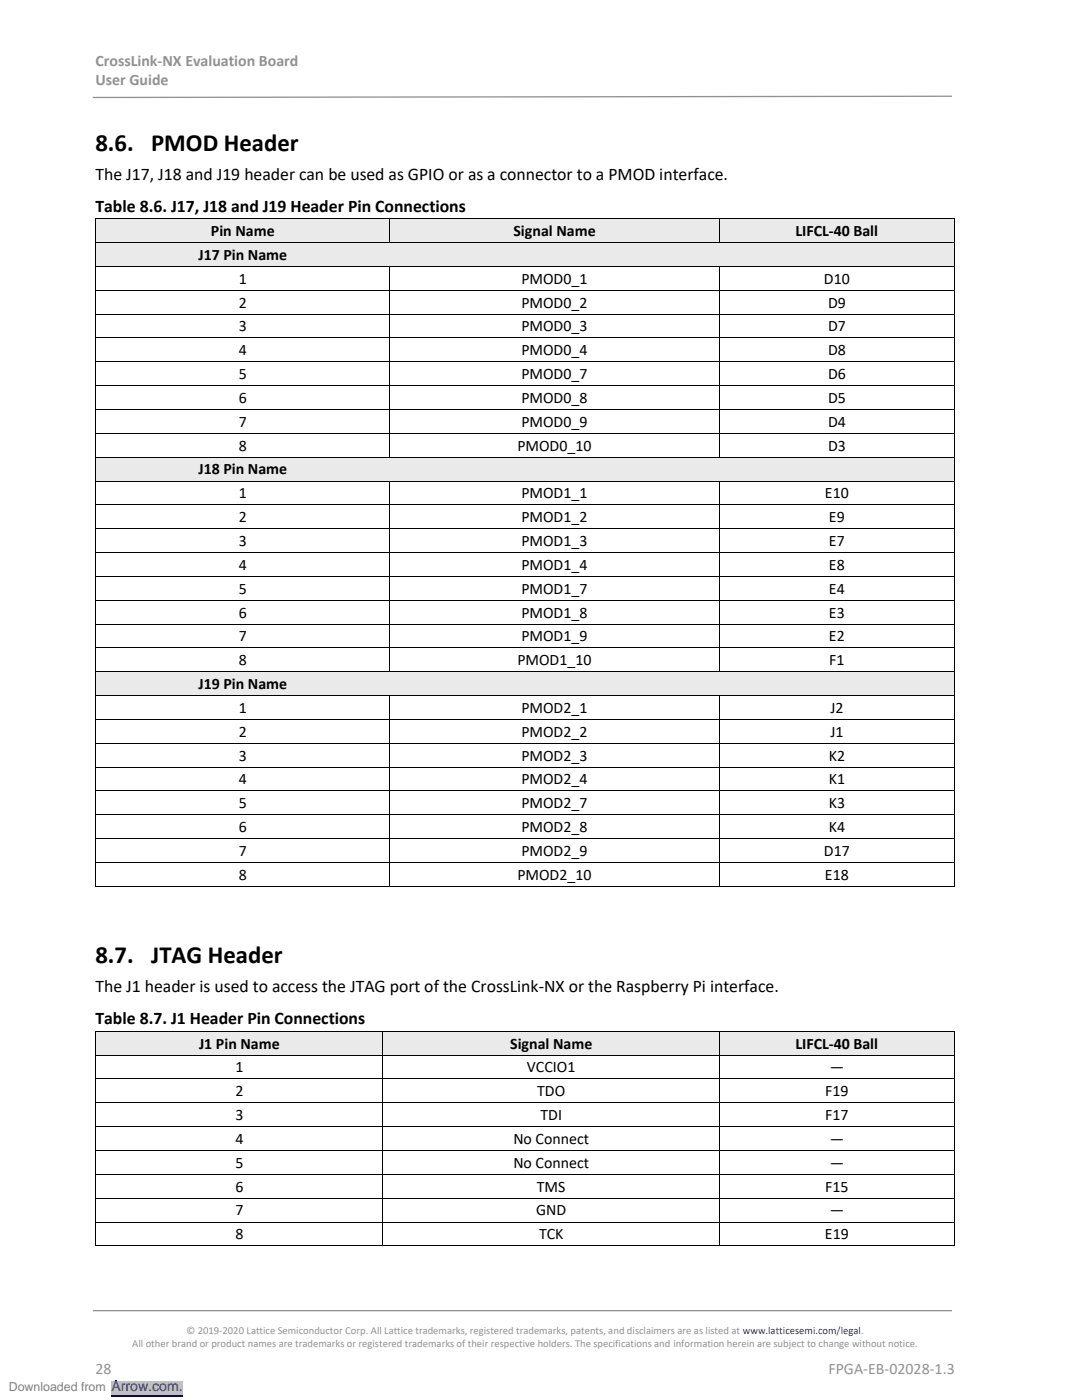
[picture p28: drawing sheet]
<svg xmlns="http://www.w3.org/2000/svg" width="216mm" height="279mm" viewBox="0 0 216 279" stroke-linecap="round" stroke-linejoin="round" font-family="sans-serif">
<defs><g id="words">
<g font-size="4.9">
<text x="19" y="30.1">8.6.</text>
<text x="30.2" y="30.1">PMOD Header</text>
<text x="19" y="192.2">8.7.</text>
<text x="30.2" y="192.2">JTAG Header</text>
</g>
<g font-size="3.5">
<text x="19" y="35.8">The J17, J18 and J19 header can be used as GPIO or as a connector to a PMOD interface.</text>
<text x="19" y="42.2">Table 8.6. J17, J18 and J19 Header Pin Connections</text>
<text x="19" y="198">The J1 header is used to access the JTAG port of the CrossLink-NX or the Raspberry Pi interface.</text>
<text x="19" y="204.4">Table 8.7. J1 Header Pin Connections</text>
</g>
<g font-size="3.2" fill="#919195">
<text x="19" y="13.2">CrossLink-NX Evaluation Board</text>
<text x="19" y="17.1">User Guide</text>
<text x="19" y="274.2">28</text>
<text x="165.3" y="274.2">FPGA-EB-02028-1.3</text>
</g>
<g font-size="3.2">
<text x="42.1" y="47.1">Pin Name</text>
<text x="102.5" y="47.1">Signal Name</text>
<text x="158.7" y="47.1">LIFCL-40 Ball</text>
<text x="39.6" y="51.9">J17 Pin Name</text>
<text x="47.7" y="56.6">1</text>
<text x="104" y="56.6">PMOD0_1</text>
<text x="164.4" y="56.6">D10</text>
<text x="47.7" y="61.4">2</text>
<text x="104" y="61.4">PMOD0_2</text>
<text x="165.2" y="61.4">D9</text>
<text x="47.7" y="66.2">3</text>
<text x="47.7" y="70.9">4</text>
<text x="104" y="66.2">PMOD0_3</text>
<text x="104" y="70.9">PMOD0_4</text>
<text x="165.2" y="66.2">D7</text>
<text x="165.2" y="70.9">D8</text>
<text x="47.7" y="75.7">5</text>
<text x="104" y="75.7">PMOD0_7</text>
<text x="165.2" y="75.7">D6</text>
<text x="47.7" y="80.4">6</text>
<text x="104" y="80.4">PMOD0_8</text>
<text x="165.2" y="80.4">D5</text>
<text x="47.7" y="85.2">7</text>
<text x="47.7" y="89.9">8</text>
<text x="103.2" y="89.9">PMOD0_10</text>
<text x="104" y="85.2">PMOD0_9</text>
<text x="165.2" y="85.2">D4</text>
<text x="165.2" y="89.9">D3</text>
<text x="39.6" y="94.7">J18 Pin Name</text>
<text x="47.7" y="99.4">1</text>
<text x="104" y="99.4">PMOD1_1</text>
<text x="164.6" y="99.4">E10</text>
<text x="47.7" y="104.2">2</text>
<text x="104" y="104.2">PMOD1_2</text>
<text x="165.4" y="104.2">E9</text>
<text x="47.7" y="109">3</text>
<text x="47.7" y="113.7">4</text>
<text x="104" y="109">PMOD1_3</text>
<text x="104" y="113.7">PMOD1_4</text>
<text x="165.4" y="109">E7</text>
<text x="165.4" y="113.7">E8</text>
<text x="47.7" y="118.5">5</text>
<text x="104" y="118.5">PMOD1_7</text>
<text x="165.4" y="118.5">E4</text>
<text x="47.7" y="123.2">6</text>
<text x="104" y="123.2">PMOD1_8</text>
<text x="165.4" y="123.2">E3</text>
<text x="47.7" y="128">7</text>
<text x="104" y="128">PMOD1_9</text>
<text x="165.4" y="128">E2</text>
<text x="39.6" y="137.5">J19 Pin Name</text>
<text x="47.7" y="132.8">8</text>
<text x="103.2" y="132.8">PMOD1_10</text>
<text x="165.5" y="132.8">F1</text>
<text x="47.7" y="142.3">1</text>
<text x="104" y="142.3">PMOD2_1</text>
<text x="165.7" y="142.3">J2</text>
<text x="47.7" y="147">2</text>
<text x="104" y="147">PMOD2_2</text>
<text x="165.7" y="147">J1</text>
<text x="47.7" y="151.8">3</text>
<text x="104" y="151.8">PMOD2_3</text>
<text x="165.4" y="151.8">K2</text>
<text x="47.7" y="156.5">4</text>
<text x="47.7" y="161.3">5</text>
<text x="104" y="156.5">PMOD2_4</text>
<text x="104" y="161.3">PMOD2_7</text>
<text x="165.4" y="156.5">K1</text>
<text x="165.4" y="161.3">K3</text>
<text x="47.7" y="166.1">6</text>
<text x="104" y="166.1">PMOD2_8</text>
<text x="165.4" y="166.1">K4</text>
<text x="47.7" y="170.8">7</text>
<text x="104" y="170.8">PMOD2_9</text>
<text x="164.4" y="170.8">D17</text>
<text x="47.7" y="175.6">8</text>
<text x="103.2" y="175.6">PMOD2_10</text>
<text x="164.6" y="175.6">E18</text>
<text x="39.7" y="209.3">J1 Pin Name</text>
<text x="101.8" y="209.3">Signal Name</text>
<text x="158.7" y="209.3">LIFCL-40 Ball</text>
<text x="47" y="214">1</text>
<text x="105.1" y="214">VCCIO1</text>
<text x="165.6" y="214">—</text>
<text x="47" y="218.8">2</text>
<text x="107.2" y="218.8">TDO</text>
<text x="164.6" y="218.8">F19</text>
<text x="47" y="223.5">3</text>
<text x="107.9" y="223.5">TDI</text>
<text x="164.6" y="223.5">F17</text>
<text x="47" y="228.3">4</text>
<text x="47" y="233.1">5</text>
<text x="102.4" y="228.3">No Connect</text>
<text x="102.4" y="233.1">No Connect</text>
<text x="165.6" y="228.3">—</text>
<text x="165.6" y="233.1">—</text>
<text x="47" y="237.8">6</text>
<text x="107.1" y="237.8">TMS</text>
<text x="164.6" y="237.8">F15</text>
<text x="47" y="242.6">7</text>
<text x="107" y="242.6">GND</text>
<text x="165.6" y="242.6">—</text>
<text x="47" y="247.3">8</text>
<text x="107.6" y="247.3">TCK</text>
<text x="164.6" y="247.3">E19</text>
</g>
<text font-size="2.8" fill="#00f" x="22.2" y="277.6">Arrow.com.</text>
<text font-size="2.5" fill="#808080" x="1.8" y="277.6">Downloaded from</text>
<g font-size="2.1" fill="#919195">
<text x="26.4" y="268.9">All other brand or product names are trademarks or registered trademarks of their respective holders. The specifications and information herein are subject to change without notice.</text>
<text x="37.2" y="266.3">© 2019-2020 Lattice Semiconductor Corp. All Lattice trademarks, registered trademarks, patents, and disclaimers are as listed at www.latticesemi.com/legal.</text>
</g>
</g></defs>
<path d="M190 19.2l-171.5 .3M18.5 261.6h171.5" fill="none" stroke="#919195" stroke-width=".26"/>
<g fill="#eaeaea">
<path d="M19.2 43.8h58.5v4.5h-58.5z" fill-rule="evenodd"/>
<path d="M21 43.8h54.9v4.5h-54.9z" fill-rule="evenodd"/>
<path d="M77.9 43.8h65.6v4.5h-65.6z" fill-rule="evenodd"/>
<path d="M79.7 43.8h62v4.5h-62z" fill-rule="evenodd"/>
<path d="M143.7 43.8h46.7v4.5h-46.7z" fill-rule="evenodd"/>
<path d="M145.5 43.8h43v4.5h-43z" fill-rule="evenodd"/>
</g>
<g fill="#000">
<path d="M19 43.6h.2v.1h-.2z" fill-rule="evenodd"/>
<path d="M19 43.6h.2v.1h-.2z" fill-rule="evenodd"/>
<path d="M77.7 43.6h.2v.1h-.2z" fill-rule="evenodd"/>
<path d="M143.5 43.6h.2v.1h-.2z" fill-rule="evenodd"/>
<path d="M190.4 43.6h.1v.1h-.1z" fill-rule="evenodd"/>
<path d="M190.4 43.6h.1v.1h-.1z" fill-rule="evenodd"/>
</g>
<path d="M19.1 43.7v4.6M19.2 43.6h58.5M77.8 43.7v4.6M77.9 43.6h65.6M143.6 43.7v4.6M143.7 43.6h46.7M190.4 43.7v4.6" fill="none" stroke="#000" stroke-width=".2"/>
<g fill="#eaeaea">
<path d="M19.2 48.5h58.6v4.6h-58.6z" fill-rule="evenodd"/>
<path d="M21 48.5h54.9v4.6h-54.9z" fill-rule="evenodd"/>
<path d="M77.8 48.5h112.6v4.6h-112.6z" fill-rule="evenodd"/>
<path d="M79.7 48.5h108.8v4.6h-108.8z" fill-rule="evenodd"/>
</g>
<g fill="#000">
<path d="M19 48.3h.2v.2h-.2z" fill-rule="evenodd"/>
<path d="M19 53.1h.2v.2h-.2z" fill-rule="evenodd"/>
<path d="M19 57.9h.2v.1h-.2z" fill-rule="evenodd"/>
<path d="M77.7 48.3h.2v.2h-.2z" fill-rule="evenodd"/>
<path d="M77.7 53.1h.2v.2h-.2z" fill-rule="evenodd"/>
<path d="M77.7 57.9h.2v.1h-.2z" fill-rule="evenodd"/>
<path d="M77.9 48.3h.1v.2h-.1z" fill-rule="evenodd"/>
<path d="M77.9 53.1h.1v.2h-.1z" fill-rule="evenodd"/>
<path d="M143.5 48.3h.2v.2h-.2z" fill-rule="evenodd"/>
<path d="M143.5 53.1h.2v.2h-.2z" fill-rule="evenodd"/>
<path d="M143.5 57.9h.2v.1h-.2z" fill-rule="evenodd"/>
<path d="M190.4 48.3h.1v.2h-.1z" fill-rule="evenodd"/>
<path d="M190.4 53.1h.1v.2h-.1z" fill-rule="evenodd"/>
<path d="M190.4 57.9h.1v.1h-.1z" fill-rule="evenodd"/>
<path d="M19 62.6h.2v.2h-.2z" fill-rule="evenodd"/>
<path d="M19 67.4h.2v.1h-.2z" fill-rule="evenodd"/>
<path d="M19 72.1h.2v.2h-.2z" fill-rule="evenodd"/>
<path d="M19 76.9h.2v.2h-.2z" fill-rule="evenodd"/>
<path d="M77.7 62.6h.2v.2h-.2z" fill-rule="evenodd"/>
<path d="M77.7 67.4h.2v.1h-.2z" fill-rule="evenodd"/>
<path d="M77.7 72.1h.2v.2h-.2z" fill-rule="evenodd"/>
<path d="M77.7 76.9h.2v.2h-.2z" fill-rule="evenodd"/>
<path d="M143.5 62.6h.2v.2h-.2z" fill-rule="evenodd"/>
<path d="M143.5 67.4h.2v.1h-.2z" fill-rule="evenodd"/>
<path d="M143.5 72.1h.2v.2h-.2z" fill-rule="evenodd"/>
<path d="M143.5 76.9h.2v.2h-.2z" fill-rule="evenodd"/>
<path d="M190.4 62.6h.1v.2h-.1z" fill-rule="evenodd"/>
<path d="M190.4 67.4h.1v.1h-.1z" fill-rule="evenodd"/>
<path d="M190.4 72.1h.1v.2h-.1z" fill-rule="evenodd"/>
<path d="M190.4 76.9h.1v.2h-.1z" fill-rule="evenodd"/>
<path d="M19 81.6h.2v.2h-.2z" fill-rule="evenodd"/>
<path d="M19 86.4h.2v.2h-.2z" fill-rule="evenodd"/>
<path d="M77.7 81.6h.2v.2h-.2z" fill-rule="evenodd"/>
<path d="M77.7 86.4h.2v.2h-.2z" fill-rule="evenodd"/>
<path d="M143.5 81.6h.2v.2h-.2z" fill-rule="evenodd"/>
<path d="M143.5 86.4h.2v.2h-.2z" fill-rule="evenodd"/>
<path d="M190.4 81.6h.1v.2h-.1z" fill-rule="evenodd"/>
<path d="M190.4 86.4h.1v.2h-.1z" fill-rule="evenodd"/>
</g>
<g fill="none" stroke="#000" stroke-width=".2">
<path d="M19.1 48.5v4.6M19.1 53.3v4.6M19.1 58v4.6M19.2 48.4h58.5M19.2 53.2h58.5M19.2 57.9h58.5M77.8 53.3v4.6M77.8 58v4.6M77.9 57.9h65.6M78 48.4h65.5M78 53.2h65.5M143.6 53.3v4.6"/>
<path d="M143.6 58v4.6M143.7 48.4h46.7M143.7 53.2h46.7M143.7 57.9h46.7M190.4 48.5v4.6M190.4 53.3v4.6M190.4 58v4.6M19.1 62.8v4.6M19.1 67.5v4.6M19.1 72.3v4.6M19.1 77.1v4.5M19.2 62.7h58.5"/>
<path d="M19.2 67.4h58.5M19.2 72.2h58.5M19.2 77h58.5M77.8 62.8v4.6M77.8 67.5v4.6M77.8 72.3v4.6M77.8 77.1v4.5M77.9 62.7h65.6M77.9 67.4h65.6M77.9 72.2h65.6M77.9 77h65.6M143.6 62.8v4.6"/>
<path d="M143.6 67.5v4.6M143.6 72.3v4.6M143.6 77.1v4.5M143.7 62.7h46.7M143.7 67.4h46.7M143.7 72.2h46.7M143.7 77h46.7M190.4 62.8v4.6M190.4 67.5v4.6M190.4 72.3v4.6M190.4 77.1v4.5M19.1 81.8v4.6"/>
<path d="M19.1 86.6v4.6M19.2 81.7h58.5M19.2 86.5h58.5M77.8 81.8v4.6M77.8 86.6v4.6M77.9 81.7h65.6M77.9 86.5h65.6M143.6 81.8v4.6M143.6 86.6v4.6M143.7 81.7h46.7M143.7 86.5h46.7M190.4 81.8v4.6"/>
<path d="M190.4 86.6v4.6"/>
</g>
<g fill="#eaeaea">
<path d="M19.2 91.3h58.6v4.6h-58.6z" fill-rule="evenodd"/>
<path d="M21 91.3h54.9v4.6h-54.9z" fill-rule="evenodd"/>
<path d="M77.8 91.3h112.6v4.6h-112.6z" fill-rule="evenodd"/>
<path d="M79.7 91.3h108.8v4.6h-108.8z" fill-rule="evenodd"/>
</g>
<g fill="#000">
<path d="M19 91.2h.2v.1h-.2z" fill-rule="evenodd"/>
<path d="M19 95.9h.2v.2h-.2z" fill-rule="evenodd"/>
<path d="M77.7 91.2h.2v.1h-.2z" fill-rule="evenodd"/>
<path d="M77.7 95.9h.2v.2h-.2z" fill-rule="evenodd"/>
<path d="M77.9 91.2h.1v.1h-.1z" fill-rule="evenodd"/>
<path d="M77.9 95.9h.1v.2h-.1z" fill-rule="evenodd"/>
<path d="M143.5 91.2h.2v.1h-.2z" fill-rule="evenodd"/>
<path d="M143.5 95.9h.2v.2h-.2z" fill-rule="evenodd"/>
<path d="M190.4 91.2h.1v.1h-.1z" fill-rule="evenodd"/>
<path d="M190.4 95.9h.1v.2h-.1z" fill-rule="evenodd"/>
<path d="M19 100.7h.2v.1h-.2z" fill-rule="evenodd"/>
<path d="M19 105.4h.2v.2h-.2z" fill-rule="evenodd"/>
<path d="M19 110.2h.2v.1h-.2z" fill-rule="evenodd"/>
<path d="M19 114.9h.2v.2h-.2z" fill-rule="evenodd"/>
<path d="M19 119.7h.2v.2h-.2z" fill-rule="evenodd"/>
<path d="M77.7 100.7h.2v.1h-.2z" fill-rule="evenodd"/>
<path d="M77.7 105.4h.2v.2h-.2z" fill-rule="evenodd"/>
<path d="M77.7 110.2h.2v.1h-.2z" fill-rule="evenodd"/>
<path d="M77.7 114.9h.2v.2h-.2z" fill-rule="evenodd"/>
<path d="M77.7 119.7h.2v.2h-.2z" fill-rule="evenodd"/>
<path d="M143.5 100.7h.2v.1h-.2z" fill-rule="evenodd"/>
<path d="M143.5 105.4h.2v.2h-.2z" fill-rule="evenodd"/>
<path d="M143.5 110.2h.2v.1h-.2z" fill-rule="evenodd"/>
<path d="M143.5 114.9h.2v.2h-.2z" fill-rule="evenodd"/>
<path d="M143.5 119.7h.2v.2h-.2z" fill-rule="evenodd"/>
<path d="M190.4 100.7h.1v.1h-.1z" fill-rule="evenodd"/>
<path d="M190.4 105.4h.1v.2h-.1z" fill-rule="evenodd"/>
<path d="M190.4 110.2h.1v.1h-.1z" fill-rule="evenodd"/>
<path d="M190.4 114.9h.1v.2h-.1z" fill-rule="evenodd"/>
<path d="M190.4 119.7h.1v.2h-.1z" fill-rule="evenodd"/>
<path d="M19 124.5h.2v.1h-.2z" fill-rule="evenodd"/>
<path d="M19 129.2h.2v.2h-.2z" fill-rule="evenodd"/>
<path d="M77.7 124.5h.2v.1h-.2z" fill-rule="evenodd"/>
<path d="M77.7 129.2h.2v.2h-.2z" fill-rule="evenodd"/>
<path d="M143.5 124.5h.2v.1h-.2z" fill-rule="evenodd"/>
<path d="M143.5 129.2h.2v.2h-.2z" fill-rule="evenodd"/>
<path d="M190.4 124.5h.1v.1h-.1z" fill-rule="evenodd"/>
<path d="M190.4 129.2h.1v.2h-.1z" fill-rule="evenodd"/>
</g>
<g fill="none" stroke="#000" stroke-width=".2">
<path d="M19.1 91.3v4.6M19.1 96.1v4.6M19.2 91.2h58.5M19.2 96h58.5M77.8 96.1v4.6M78 91.2h65.5M78 96h65.5M143.6 96.1v4.6M143.7 91.2h46.7M143.7 96h46.7M190.4 91.3v4.6M190.4 96.1v4.6"/>
<path d="M19.1 100.8v4.6M19.1 105.6v4.6M19.1 110.3v4.6M19.1 115.1v4.6M19.1 119.9v4.6M19.2 100.8h58.5M19.2 105.5h58.5M19.2 110.3h58.5M19.2 115h58.5M19.2 119.8h58.5M77.8 100.8v4.6M77.8 105.6v4.6"/>
<path d="M77.8 110.3v4.6M77.8 115.1v4.6M77.8 119.9v4.6M77.9 100.8h65.6M77.9 105.5h65.6M77.9 110.3h65.6M77.9 115h65.6M77.9 119.8h65.6M143.6 100.8v4.6M143.6 105.6v4.6M143.6 110.3v4.6M143.6 115.1v4.6"/>
<path d="M143.6 119.9v4.6M143.7 100.8h46.7M143.7 105.5h46.7M143.7 110.3h46.7M143.7 115h46.7M143.7 119.8h46.7M190.4 100.8v4.6M190.4 105.6v4.6M190.4 110.3v4.6M190.4 115.1v4.6M190.4 119.9v4.6M19.1 124.6v4.6"/>
<path d="M19.1 129.4v4.6M19.2 124.6h58.5M19.2 129.3h58.5M77.8 124.6v4.6M77.8 129.4v4.6M77.9 124.6h65.6M77.9 129.3h65.6M143.6 124.6v4.6M143.6 129.4v4.6M143.7 124.6h46.7M143.7 129.3h46.7M190.4 124.6v4.6"/>
<path d="M190.4 129.4v4.6"/>
</g>
<g fill="#eaeaea">
<path d="M19.2 134.1h58.6v4.6h-58.6z" fill-rule="evenodd"/>
<path d="M21 134.1h54.9v4.6h-54.9z" fill-rule="evenodd"/>
<path d="M77.8 134.1h112.6v4.6h-112.6z" fill-rule="evenodd"/>
<path d="M79.7 134.1h108.8v4.6h-108.8z" fill-rule="evenodd"/>
</g>
<g fill="#000">
<path d="M19 134h.2v.1h-.2z" fill-rule="evenodd"/>
<path d="M19 138.7h.2v.2h-.2z" fill-rule="evenodd"/>
<path d="M77.7 134h.2v.1h-.2z" fill-rule="evenodd"/>
<path d="M77.7 138.7h.2v.2h-.2z" fill-rule="evenodd"/>
<path d="M77.9 134h.1v.1h-.1z" fill-rule="evenodd"/>
<path d="M77.9 138.7h.1v.2h-.1z" fill-rule="evenodd"/>
<path d="M143.5 134h.2v.1h-.2z" fill-rule="evenodd"/>
<path d="M143.5 138.7h.2v.2h-.2z" fill-rule="evenodd"/>
<path d="M190.4 134h.1v.1h-.1z" fill-rule="evenodd"/>
<path d="M190.4 138.7h.1v.2h-.1z" fill-rule="evenodd"/>
<path d="M19 143.5h.2v.2h-.2z" fill-rule="evenodd"/>
<path d="M19 148.2h.2v.2h-.2z" fill-rule="evenodd"/>
<path d="M19 153h.2v.2h-.2z" fill-rule="evenodd"/>
<path d="M19 157.8h.2v.1h-.2z" fill-rule="evenodd"/>
<path d="M77.7 143.5h.2v.2h-.2z" fill-rule="evenodd"/>
<path d="M77.7 148.2h.2v.2h-.2z" fill-rule="evenodd"/>
<path d="M77.7 153h.2v.2h-.2z" fill-rule="evenodd"/>
<path d="M77.7 157.8h.2v.1h-.2z" fill-rule="evenodd"/>
<path d="M143.5 143.5h.2v.2h-.2z" fill-rule="evenodd"/>
<path d="M143.5 148.2h.2v.2h-.2z" fill-rule="evenodd"/>
<path d="M143.5 153h.2v.2h-.2z" fill-rule="evenodd"/>
<path d="M143.5 157.8h.2v.1h-.2z" fill-rule="evenodd"/>
<path d="M190.4 143.5h.1v.2h-.1z" fill-rule="evenodd"/>
<path d="M190.4 148.2h.1v.2h-.1z" fill-rule="evenodd"/>
<path d="M190.4 153h.1v.2h-.1z" fill-rule="evenodd"/>
<path d="M190.4 157.8h.1v.1h-.1z" fill-rule="evenodd"/>
<path d="M19 162.5h.2v.2h-.2z" fill-rule="evenodd"/>
<path d="M19 167.3h.2v.1h-.2z" fill-rule="evenodd"/>
<path d="M19 172h.2v.2h-.2z" fill-rule="evenodd"/>
<path d="M19 176.8h.2v.2h-.2z" fill-rule="evenodd"/>
<path d="M19 176.8h.2v.2h-.2z" fill-rule="evenodd"/>
<path d="M77.7 162.5h.2v.2h-.2z" fill-rule="evenodd"/>
<path d="M77.7 167.3h.2v.1h-.2z" fill-rule="evenodd"/>
<path d="M77.7 172h.2v.2h-.2z" fill-rule="evenodd"/>
<path d="M77.7 176.8h.2v.2h-.2z" fill-rule="evenodd"/>
<path d="M143.5 162.5h.2v.2h-.2z" fill-rule="evenodd"/>
<path d="M143.5 167.3h.2v.1h-.2z" fill-rule="evenodd"/>
<path d="M143.5 172h.2v.2h-.2z" fill-rule="evenodd"/>
<path d="M143.5 176.8h.2v.2h-.2z" fill-rule="evenodd"/>
<path d="M190.4 162.5h.1v.2h-.1z" fill-rule="evenodd"/>
<path d="M190.4 167.3h.1v.1h-.1z" fill-rule="evenodd"/>
<path d="M190.4 172h.1v.2h-.1z" fill-rule="evenodd"/>
<path d="M190.4 176.8h.1v.2h-.1z" fill-rule="evenodd"/>
<path d="M190.4 176.8h.1v.2h-.1z" fill-rule="evenodd"/>
</g>
<g fill="none" stroke="#000" stroke-width=".2">
<path d="M19.1 134.1v4.6M19.1 138.9v4.6M19.2 134.1h58.5M19.2 138.8h58.5M77.8 138.9v4.6M78 134.1h65.5M78 138.8h65.5M143.6 138.9v4.6M143.7 134.1h46.7M143.7 138.8h46.7M190.4 134.1v4.6M190.4 138.9v4.6"/>
<path d="M19.1 143.7v4.5M19.1 148.4v4.6M19.1 153.2v4.6M19.1 157.9v4.6M19.2 143.6h58.5M19.2 148.3h58.5M19.2 153.1h58.5M19.2 157.9h58.5M77.8 143.7v4.5M77.8 148.4v4.6M77.8 153.2v4.6M77.8 157.9v4.6"/>
<path d="M77.9 143.6h65.6M77.9 148.3h65.6M77.9 153.1h65.6M77.9 157.9h65.6M143.6 143.7v4.5M143.6 148.4v4.6M143.6 153.2v4.6M143.6 157.9v4.6M143.7 143.6h46.7M143.7 148.3h46.7M143.7 153.1h46.7M143.7 157.9h46.7"/>
<path d="M190.4 143.7v4.5M190.4 148.4v4.6M190.4 153.2v4.6M190.4 157.9v4.6M19.1 162.7v4.6M19.1 167.4v4.6M19.1 172.2v4.6M19.2 162.6h58.5M19.2 167.4h58.5M19.2 172.1h58.5M19.2 176.9h58.5M77.8 162.7v4.6"/>
<path d="M77.8 167.4v4.6M77.8 172.2v4.6M77.9 162.6h65.6M77.9 167.4h65.6M77.9 172.1h65.6M77.9 176.9h65.6M143.6 162.7v4.6M143.6 167.4v4.6M143.6 172.2v4.6M143.7 162.6h46.7M143.7 167.4h46.7M143.7 172.1h46.7"/>
<path d="M143.7 176.9h46.7M190.4 162.7v4.6M190.4 167.4v4.6M190.4 172.2v4.6"/>
</g>
<g fill="#eaeaea">
<path d="M19.2 205.9h57.1v4.6h-57.1z" fill-rule="evenodd"/>
<path d="M21 205.9h53.5v4.6h-53.5z" fill-rule="evenodd"/>
<path d="M76.5 205.9h67v4.6h-67z" fill-rule="evenodd"/>
<path d="M78.3 205.9h63.4v4.6h-63.4z" fill-rule="evenodd"/>
<path d="M143.7 205.9h46.7v4.6h-46.7z" fill-rule="evenodd"/>
<path d="M145.5 205.9h43v4.6h-43z" fill-rule="evenodd"/>
</g>
<g fill="#000">
<path d="M19 205.7h.2v.2h-.2z" fill-rule="evenodd"/>
<path d="M19 205.7h.2v.2h-.2z" fill-rule="evenodd"/>
<path d="M19 210.5h.2v.1h-.2z" fill-rule="evenodd"/>
<path d="M19 215.2h.2v.2h-.2z" fill-rule="evenodd"/>
<path d="M76.3 205.7h.2v.2h-.2z" fill-rule="evenodd"/>
<path d="M76.3 210.5h.2v.1h-.2z" fill-rule="evenodd"/>
<path d="M76.3 215.2h.2v.2h-.2z" fill-rule="evenodd"/>
<path d="M143.5 205.7h.2v.2h-.2z" fill-rule="evenodd"/>
<path d="M143.5 210.5h.2v.1h-.2z" fill-rule="evenodd"/>
<path d="M143.5 215.2h.2v.2h-.2z" fill-rule="evenodd"/>
<path d="M190.4 205.7h.1v.2h-.1z" fill-rule="evenodd"/>
<path d="M190.4 205.7h.1v.2h-.1z" fill-rule="evenodd"/>
<path d="M190.4 210.5h.1v.1h-.1z" fill-rule="evenodd"/>
<path d="M190.4 215.2h.1v.2h-.1z" fill-rule="evenodd"/>
<path d="M19 220h.2v.2h-.2z" fill-rule="evenodd"/>
<path d="M19 224.8h.2v.1h-.2z" fill-rule="evenodd"/>
<path d="M19 229.5h.2v.2h-.2z" fill-rule="evenodd"/>
<path d="M19 234.3h.2v.1h-.2z" fill-rule="evenodd"/>
<path d="M19 239h.2v.2h-.2z" fill-rule="evenodd"/>
<path d="M76.3 220h.2v.2h-.2z" fill-rule="evenodd"/>
<path d="M76.3 224.8h.2v.1h-.2z" fill-rule="evenodd"/>
<path d="M76.3 229.5h.2v.2h-.2z" fill-rule="evenodd"/>
<path d="M76.3 234.3h.2v.1h-.2z" fill-rule="evenodd"/>
<path d="M76.3 239h.2v.2h-.2z" fill-rule="evenodd"/>
<path d="M143.5 220h.2v.2h-.2z" fill-rule="evenodd"/>
<path d="M143.5 224.8h.2v.1h-.2z" fill-rule="evenodd"/>
<path d="M143.5 229.5h.2v.2h-.2z" fill-rule="evenodd"/>
<path d="M143.5 234.3h.2v.1h-.2z" fill-rule="evenodd"/>
<path d="M143.5 239h.2v.2h-.2z" fill-rule="evenodd"/>
<path d="M190.4 220h.1v.2h-.1z" fill-rule="evenodd"/>
<path d="M190.4 224.8h.1v.1h-.1z" fill-rule="evenodd"/>
<path d="M190.4 229.5h.1v.2h-.1z" fill-rule="evenodd"/>
<path d="M190.4 234.3h.1v.1h-.1z" fill-rule="evenodd"/>
<path d="M190.4 239h.1v.2h-.1z" fill-rule="evenodd"/>
<path d="M19 243.8h.2v.2h-.2z" fill-rule="evenodd"/>
<path d="M19 248.6h.2v.1h-.2z" fill-rule="evenodd"/>
<path d="M19 248.6h.2v.1h-.2z" fill-rule="evenodd"/>
<path d="M76.3 243.8h.2v.2h-.2z" fill-rule="evenodd"/>
<path d="M76.3 248.6h.2v.1h-.2z" fill-rule="evenodd"/>
<path d="M143.5 243.8h.2v.2h-.2z" fill-rule="evenodd"/>
<path d="M143.5 248.6h.2v.1h-.2z" fill-rule="evenodd"/>
<path d="M190.4 243.8h.1v.2h-.1z" fill-rule="evenodd"/>
<path d="M190.4 248.6h.1v.1h-.1z" fill-rule="evenodd"/>
<path d="M190.4 248.6h.1v.1h-.1z" fill-rule="evenodd"/>
</g>
<g fill="none" stroke="#000" stroke-width=".2">
<path d="M19.1 205.9v4.6M19.1 210.6v4.6M19.1 215.4v4.6M19.2 205.8h57.1M19.2 210.6h57.1M19.2 215.3h57.1M76.4 205.9v4.6M76.4 210.6v4.6M76.4 215.4v4.6M76.5 205.8h67M76.5 210.6h67M76.5 215.3h67"/>
<path d="M143.6 205.9v4.6M143.6 210.6v4.6M143.6 215.4v4.6M143.7 205.8h46.7M143.7 210.6h46.7M143.7 215.3h46.7M190.4 205.9v4.6M190.4 210.6v4.6M190.4 215.4v4.6M19.1 220.2v4.6M19.1 224.9v4.6M19.1 229.7v4.6"/>
<path d="M19.1 234.4v4.6M19.1 239.2v4.6M19.2 220.1h57.1M19.2 224.8h57.1M19.2 229.6h57.1M19.2 234.4h57.1M19.2 239.1h57.1M76.4 220.2v4.6M76.4 224.9v4.6M76.4 229.7v4.6M76.4 234.4v4.6M76.4 239.2v4.6"/>
<path d="M76.5 220.1h67M76.5 224.8h67M76.5 229.6h67M76.5 234.4h67M76.5 239.1h67M143.6 220.2v4.6M143.6 224.9v4.6M143.6 229.7v4.6M143.6 234.4v4.6M143.6 239.2v4.6M143.7 220.1h46.7M143.7 224.8h46.7"/>
<path d="M143.7 229.6h46.7M143.7 234.4h46.7M143.7 239.1h46.7M190.4 220.2v4.6M190.4 224.9v4.6M190.4 229.7v4.6M190.4 234.4v4.6M190.4 239.2v4.6M19.1 244v4.6M19.2 243.9h57.1M19.2 248.6h57.1M76.4 244v4.6"/>
<path d="M76.5 243.9h67M76.5 248.6h67M143.6 244v4.6M143.7 243.9h46.7M143.7 248.6h46.7M190.4 244v4.6"/>
</g>
<path d="M0 276.9h70.6" fill="none" stroke="#fff" stroke-width="2.5" stroke-linecap="butt"/>
<path d="M22.2 275.6h14.3v2.6h-14.3z" fill="#c0c0c0"/>
<path d="M22.2 278.6h14.3" fill="none" stroke="#00f" stroke-width=".2"/>
<path d="M0 276.9h70.6" fill="none" stroke="#fff" stroke-width="2.5" stroke-linecap="butt"/>
<path d="M22.2 275.6h14.3v2.6h-14.3z" fill="#c0c0c0"/>
<path d="M22.2 278.6h14.3" fill="none" stroke="#00f" stroke-width=".2"/>
<path d="M0 276.9h70.6" fill="none" stroke="#fff" stroke-width="2.5" stroke-linecap="butt"/>
<path d="M22.2 275.6h14.3v2.6h-14.3z" fill="#c0c0c0"/>
<path d="M22.2 278.6h14.3" fill="none" stroke="#00f" stroke-width=".2"/>
<path d="M0 276.9h70.6" fill="none" stroke="#fff" stroke-width="2.5" stroke-linecap="butt"/>
<path d="M22.2 275.6h14.3v2.6h-14.3z" fill="#c0c0c0"/>
<path d="M22.2 278.6h14.3" fill="none" stroke="#00f" stroke-width=".2"/>
<path d="M0 276.9h70.6" fill="none" stroke="#fff" stroke-width="2.5" stroke-linecap="butt"/>
<path d="M22.2 275.6h14.3v2.6h-14.3z" fill="#c0c0c0"/>
<path d="M22.2 278.6h14.3" fill="none" stroke="#00f" stroke-width=".2"/>
<path d="M0 276.9h70.6" fill="none" stroke="#fff" stroke-width="2.5" stroke-linecap="butt"/>
<path d="M22.2 275.6h14.3v2.6h-14.3z" fill="#c0c0c0"/>
<path d="M22.2 278.6h14.3" fill="none" stroke="#00f" stroke-width=".2"/>
<path d="M0 276.9h70.6" fill="none" stroke="#fff" stroke-width="2.5" stroke-linecap="butt"/>
<path d="M22.2 275.6h14.3v2.6h-14.3z" fill="#c0c0c0"/>
<path d="M22.2 278.6h14.3" fill="none" stroke="#00f" stroke-width=".2"/>
<path d="M0 276.9h70.6" fill="none" stroke="#fff" stroke-width="2.5" stroke-linecap="butt"/>
<path d="M22.2 275.6h14.3v2.6h-14.3z" fill="#c0c0c0"/>
<path d="M22.2 278.6h14.3" fill="none" stroke="#00f" stroke-width=".2"/>
<path d="M0 276.9h70.6" fill="none" stroke="#fff" stroke-width="2.5" stroke-linecap="butt"/>
<path d="M22.2 275.6h14.3v2.6h-14.3z" fill="#c0c0c0"/>
<path d="M22.2 278.6h14.3" fill="none" stroke="#00f" stroke-width=".2"/>
<path d="M0 276.9h70.6" fill="none" stroke="#fff" stroke-width="2.5" stroke-linecap="butt"/>
<path d="M22.2 275.6h14.3v2.6h-14.3z" fill="#c0c0c0"/>
<path d="M22.2 278.6h14.3" fill="none" stroke="#00f" stroke-width=".2"/>
<path d="M0 276.9h70.6" fill="none" stroke="#fff" stroke-width="2.5" stroke-linecap="butt"/>
<path d="M22.2 275.6h14.3v2.6h-14.3z" fill="#c0c0c0"/>
<path d="M22.2 278.6h14.3" fill="none" stroke="#00f" stroke-width=".2"/>
<path d="M0 276.9h70.6" fill="none" stroke="#fff" stroke-width="2.5" stroke-linecap="butt"/>
<path d="M22.2 275.6h14.3v2.6h-14.3z" fill="#c0c0c0"/>
<path d="M22.2 278.6h14.3" fill="none" stroke="#00f" stroke-width=".2"/>
<path d="M0 276.9h70.6" fill="none" stroke="#fff" stroke-width="2.5" stroke-linecap="butt"/>
<path d="M22.2 275.6h14.3v2.6h-14.3z" fill="#c0c0c0"/>
<path d="M22.2 278.6h14.3" fill="none" stroke="#00f" stroke-width=".2"/>
<path d="M0 276.9h70.6" fill="none" stroke="#fff" stroke-width="2.5" stroke-linecap="butt"/>
<path d="M22.2 275.6h14.3v2.6h-14.3z" fill="#c0c0c0"/>
<path d="M22.2 278.6h14.3" fill="none" stroke="#00f" stroke-width=".2"/>
<path d="M0 276.9h70.6" fill="none" stroke="#fff" stroke-width="2.5" stroke-linecap="butt"/>
<path d="M22.2 275.6h14.3v2.6h-14.3z" fill="#c0c0c0"/>
<path d="M22.2 278.6h14.3" fill="none" stroke="#00f" stroke-width=".2"/>
<path d="M0 276.9h70.6" fill="none" stroke="#fff" stroke-width="2.5" stroke-linecap="butt"/>
<path d="M22.2 275.6h14.3v2.6h-14.3z" fill="#c0c0c0"/>
<path d="M22.2 278.6h14.3" fill="none" stroke="#00f" stroke-width=".2"/>
<path d="M0 276.9h70.6" fill="none" stroke="#fff" stroke-width="2.5" stroke-linecap="butt"/>
<path d="M22.2 275.6h14.3v2.6h-14.3z" fill="#c0c0c0"/>
<path d="M22.2 278.6h14.3" fill="none" stroke="#00f" stroke-width=".2"/>
<path d="M0 276.9h70.6" fill="none" stroke="#fff" stroke-width="2.5" stroke-linecap="butt"/>
<path d="M22.2 275.6h14.3v2.6h-14.3z" fill="#c0c0c0"/>
<path d="M22.2 278.6h14.3" fill="none" stroke="#00f" stroke-width=".2"/>
<path d="M0 276.9h70.6" fill="none" stroke="#fff" stroke-width="2.5" stroke-linecap="butt"/>
<path d="M22.2 275.6h14.3v2.6h-14.3z" fill="#c0c0c0"/>
<path d="M22.2 278.6h14.3" fill="none" stroke="#00f" stroke-width=".2"/>
<path d="M0 276.9h70.6" fill="none" stroke="#fff" stroke-width="2.5" stroke-linecap="butt"/>
<path d="M22.2 275.6h14.3v2.6h-14.3z" fill="#c0c0c0"/>
<path d="M22.2 278.6h14.3" fill="none" stroke="#00f" stroke-width=".2"/>
<path d="M0 276.9h70.6" fill="none" stroke="#fff" stroke-width="2.5" stroke-linecap="butt"/>
<path d="M22.2 275.6h14.3v2.6h-14.3z" fill="#c0c0c0"/>
<path d="M22.2 278.6h14.3" fill="none" stroke="#00f" stroke-width=".2"/>
<path d="M0 276.9h70.6" fill="none" stroke="#fff" stroke-width="2.5" stroke-linecap="butt"/>
<path d="M22.2 275.6h14.3v2.6h-14.3z" fill="#c0c0c0"/>
<path d="M22.2 278.6h14.3" fill="none" stroke="#00f" stroke-width=".2"/>
<path d="M0 276.9h70.6" fill="none" stroke="#fff" stroke-width="2.5" stroke-linecap="butt"/>
<path d="M22.2 275.6h14.3v2.6h-14.3z" fill="#c0c0c0"/>
<path d="M22.2 278.6h14.3" fill="none" stroke="#00f" stroke-width=".2"/>
<path d="M0 276.9h70.6" fill="none" stroke="#fff" stroke-width="2.5" stroke-linecap="butt"/>
<path d="M22.2 275.6h14.3v2.6h-14.3z" fill="#c0c0c0"/>
<path d="M22.2 278.6h14.3" fill="none" stroke="#00f" stroke-width=".2"/>
<path d="M0 276.9h70.6" fill="none" stroke="#fff" stroke-width="2.5" stroke-linecap="butt"/>
<path d="M22.2 275.6h14.3v2.6h-14.3z" fill="#c0c0c0"/>
<path d="M22.2 278.6h14.3" fill="none" stroke="#00f" stroke-width=".2"/>
<path d="M0 276.9h70.6" fill="none" stroke="#fff" stroke-width="2.5" stroke-linecap="butt"/>
<path d="M22.2 275.6h14.3v2.6h-14.3z" fill="#c0c0c0"/>
<path d="M22.2 278.6h14.3" fill="none" stroke="#00f" stroke-width=".2"/>
<path d="M0 276.9h70.6" fill="none" stroke="#fff" stroke-width="2.5" stroke-linecap="butt"/>
<path d="M22.2 275.6h14.3v2.6h-14.3z" fill="#c0c0c0"/>
<path d="M22.2 278.6h14.3" fill="none" stroke="#00f" stroke-width=".2"/>
<path d="M0 276.9h70.6" fill="none" stroke="#fff" stroke-width="2.5" stroke-linecap="butt"/>
<path d="M22.2 275.6h14.3v2.6h-14.3z" fill="#c0c0c0"/>
<path d="M22.2 278.6h14.3" fill="none" stroke="#00f" stroke-width=".2"/>
<use href="#words"/>
</svg>
